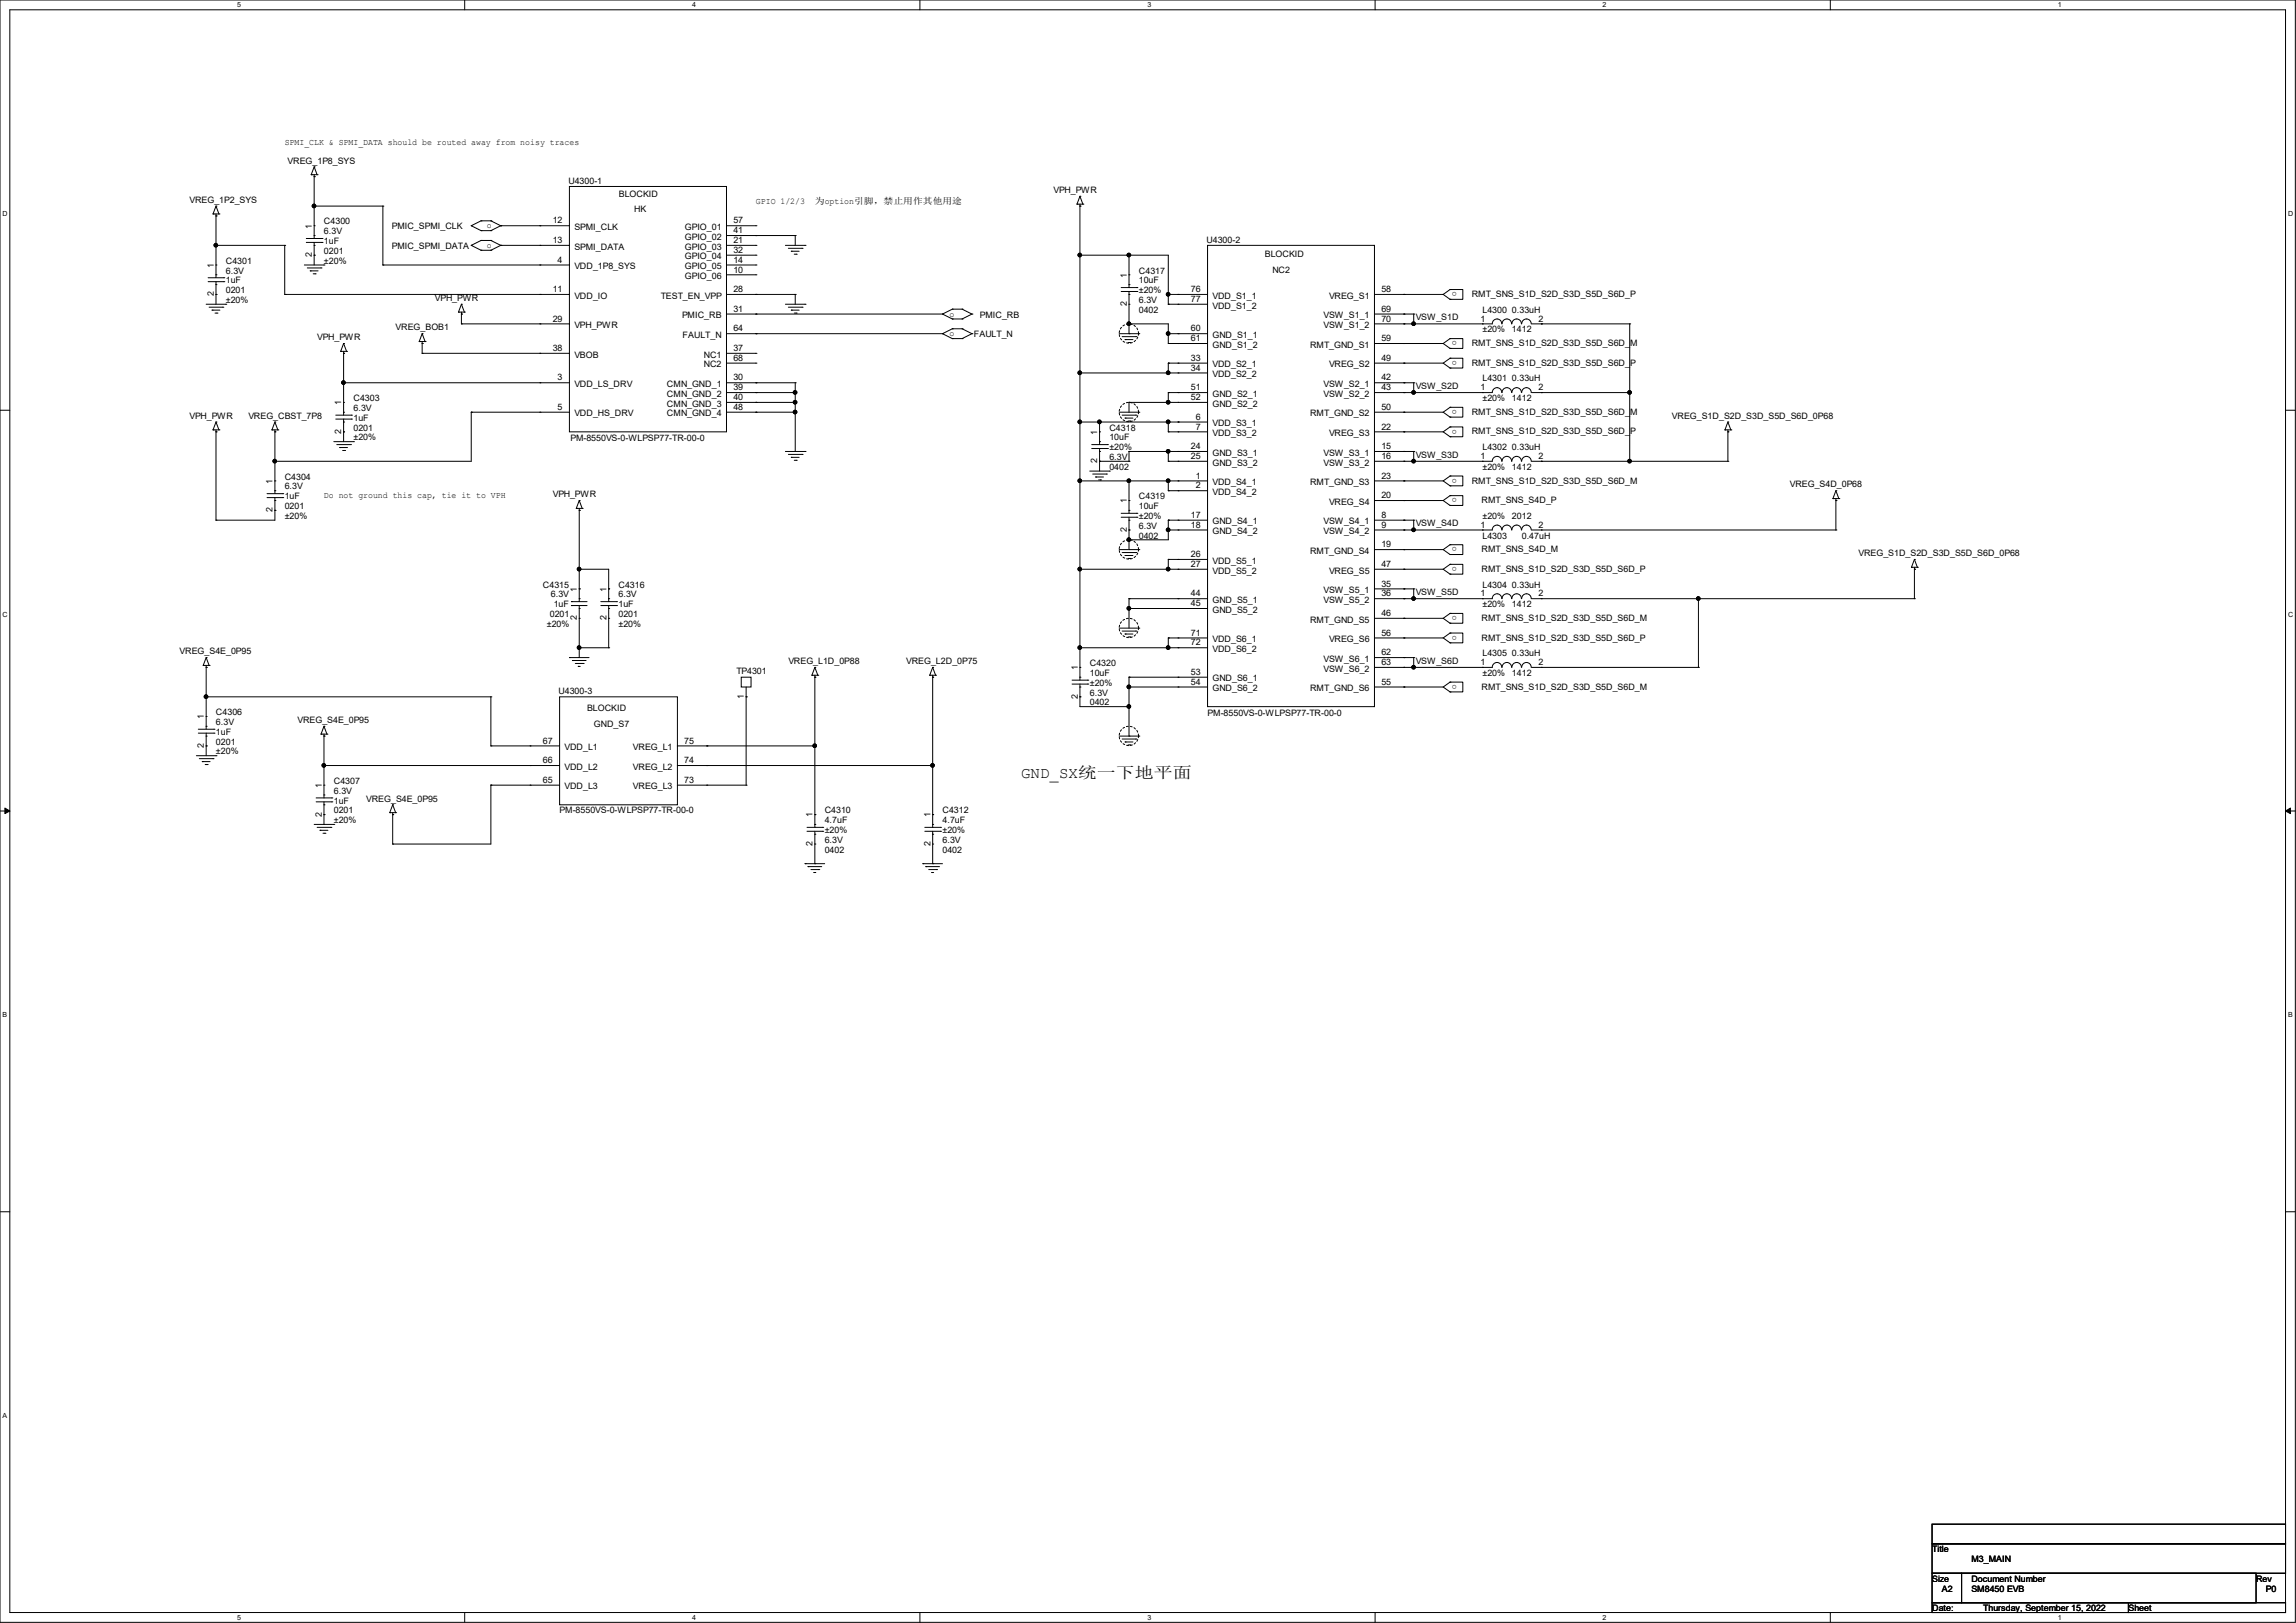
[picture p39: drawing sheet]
<svg xmlns="http://www.w3.org/2000/svg" width="297mm" height="210mm" viewBox="0 0 297 210" stroke-linecap="round" stroke-linejoin="round" font-family="sans-serif">
<defs><g id="words">
<text font-size="2" x="132.1" y="100.6">GND_SX统一下地平面</text>
<g font-size="1.1">
<text x="36.8" y="18.8">SPMI_CLK &amp; SPMI_DATA should be routed away from noisy traces</text>
<text x="37.2" y="21.2">VREG_1P8_SYS</text>
<text x="73.5" y="23.8">U4300-1</text>
<text x="24.5" y="26.2">VREG_1P2_SYS</text>
<text x="40.3" y="29.6" transform="rotate(-90 40.3 29.6)">1</text>
<text x="41.9" y="29">C4300</text>
<text x="50.7" y="29.7">PMIC_SPMI_CLK</text>
<text x="63" y="29.5">o</text>
<text x="71.5" y="28.9">12</text>
<text x="74.3" y="29.8">SPMI_CLK</text>
<text x="80.1" y="25.5">BLOCKID</text>
<text x="82" y="27.4">HK</text>
<text x="88.6" y="29.8">GPIO_01</text>
<text x="94.9" y="28.9">57</text>
<text x="97.8" y="26.4">GPIO 1/2/3</text>
<text x="105.4" y="26.4">为option引脚，禁止用作其他用途</text>
<text x="136.3" y="25">VPH_PWR</text>
<text x="27.6" y="34.7" transform="rotate(-90 27.6 34.7)">1</text>
<text x="29.2" y="34.1">C4301</text>
<text x="29.2" y="35.4">6.3V</text>
<text x="40.3" y="33.3" transform="rotate(-90 40.3 33.3)">2</text>
<text x="41.9" y="31.6">1uF</text>
<text x="41.9" y="32.9">0201</text>
<text x="41.9" y="30.3">6.3V</text>
<text x="41.9" y="34.1">±20%</text>
<text x="50.7" y="32.2">PMIC_SPMI_DATA</text>
<text x="63" y="32.1">o</text>
<text x="71.5" y="31.5">13</text>
<text x="72.1" y="34">4</text>
<text x="74.3" y="32.3">SPMI_DATA</text>
<text x="74.3" y="34.8">VDD_1P8_SYS</text>
<text x="88.6" y="31">GPIO_02</text>
<text x="88.6" y="33.6">GPIO_04</text>
<text x="88.6" y="32.3">GPIO_03</text>
<text x="88.6" y="34.8">GPIO_05</text>
<text x="94.9" y="30.2">41</text>
<text x="94.9" y="32.7">32</text>
<text x="94.9" y="35.3">10</text>
<text x="94.9" y="31.5">21</text>
<text x="94.9" y="34">14</text>
<text x="145.8" y="35.9" transform="rotate(-90 145.8 35.9)">1</text>
<text x="147.3" y="35.4">C4317</text>
<text x="156.1" y="31.5">U4300-2</text>
<text x="163.6" y="33.2">BLOCKID</text>
<text x="164.6" y="35.3">NC2</text>
<text x="27.6" y="38.3" transform="rotate(-90 27.6 38.3)">2</text>
<text x="29.2" y="36.7">1uF</text>
<text x="29.2" y="37.9">0201</text>
<text x="29.2" y="39.2">±20%</text>
<text x="56.3" y="38.9">VPH_PWR</text>
<text x="71.5" y="37.8">11</text>
<text x="71.5" y="41.6">29</text>
<text x="74.3" y="38.7">VDD_IO</text>
<text x="85.5" y="38.7">TEST_EN_VPP</text>
<text x="88.2" y="41.2">PMIC_RB</text>
<text x="88.6" y="36.1">GPIO_06</text>
<text x="94.9" y="37.8">28</text>
<text x="94.9" y="40.3">31</text>
<text x="122.8" y="41">o</text>
<text x="126.7" y="41.1">PMIC_RB</text>
<text x="145.8" y="39.6" transform="rotate(-90 145.8 39.6)">2</text>
<text x="147.3" y="36.7">10uF</text>
<text x="147.3" y="40.5">0402</text>
<text x="147.3" y="39.2">6.3V</text>
<text x="147.3" y="37.9">±20%</text>
<text x="154.1" y="39.1">77</text>
<text x="154.1" y="37.8">76</text>
<text x="156.8" y="39.9">VDD_S1_2</text>
<text x="156.8" y="38.7">VDD_S1_1</text>
<text x="171.2" y="41.2">VSW_S1_1</text>
<text x="171.9" y="38.7">VREG_S1</text>
<text x="178.7" y="41.6">70</text>
<text x="178.7" y="37.8">58</text>
<text x="178.7" y="40.3">69</text>
<text x="183.1" y="41.4">VSW_S1D</text>
<text x="188.5" y="37.8" transform="rotate(-180 188.5 37.8)">o</text>
<text x="190.4" y="38.4">RMT_SNS_S1D_S2D_S3D_S5D_S6D_P</text>
<text x="191.5" y="41.6">1</text>
<text x="191.8" y="40.5">L4300 0.33uH</text>
<text x="199" y="41.6">2</text>
<text x="41" y="44">VPH_PWR</text>
<text x="51.2" y="42.8">VREG_BOB1</text>
<text x="71.5" y="45.4">38</text>
<text x="74.3" y="46.3">VBOB</text>
<text x="74.3" y="42.5">VPH_PWR</text>
<text x="88.3" y="43.7">FAULT_N</text>
<text x="91.1" y="47.5">NC2</text>
<text x="91.1" y="46.3">NC1</text>
<text x="94.9" y="46.7">68</text>
<text x="94.9" y="42.9">64</text>
<text x="94.9" y="45.4">37</text>
<text x="122.8" y="43.5">o</text>
<text x="126" y="43.6">FAULT_N</text>
<text x="154.1" y="44.2">61</text>
<text x="154.1" y="46.7">33</text>
<text x="154.1" y="42.9">60</text>
<text x="154.1" y="48">34</text>
<text x="156.8" y="45">GND_S1_2</text>
<text x="156.8" y="47.5">VDD_S2_1</text>
<text x="156.8" y="43.7">GND_S1_1</text>
<text x="169.5" y="45">RMT_GND_S1</text>
<text x="171.2" y="42.5">VSW_S1_2</text>
<text x="171.9" y="47.5">VREG_S2</text>
<text x="178.7" y="44.2">59</text>
<text x="178.7" y="46.7">49</text>
<text x="188.5" y="44.2" transform="rotate(-180 188.5 44.2)">o</text>
<text x="188.5" y="46.7" transform="rotate(-180 188.5 46.7)">o</text>
<text x="190.4" y="44.8">RMT_SNS_S1D_S2D_S3D_S5D_S6D_M</text>
<text x="190.4" y="47.3">RMT_SNS_S1D_S2D_S3D_S5D_S6D_P</text>
<text x="191.8" y="43">±20%</text>
<text x="195.6" y="43">1412</text>
<text x="44.2" y="52.4" transform="rotate(-90 44.2 52.4)">1</text>
<text x="45.7" y="51.9">C4303</text>
<text x="45.7" y="53.2">6.3V</text>
<text x="72.1" y="53">5</text>
<text x="72.1" y="49.2">3</text>
<text x="74.3" y="53.9">VDD_HS_DRV</text>
<text x="74.3" y="50.1">VDD_LS_DRV</text>
<text x="86.3" y="52.6">CMN_GND_3</text>
<text x="86.3" y="50.1">CMN_GND_1</text>
<text x="86.3" y="51.4">CMN_GND_2</text>
<text x="86.3" y="53.9">CMN_GND_4</text>
<text x="94.9" y="51.8">40</text>
<text x="94.9" y="49.2">30</text>
<text x="94.9" y="50.5">39</text>
<text x="94.9" y="53">48</text>
<text x="154.1" y="50.5">51</text>
<text x="154.1" y="51.8">52</text>
<text x="156.8" y="51.4">GND_S2_1</text>
<text x="156.8" y="48.8">VDD_S2_2</text>
<text x="156.8" y="52.6">GND_S2_2</text>
<text x="169.5" y="53.9">RMT_GND_S2</text>
<text x="171.2" y="51.4">VSW_S2_2</text>
<text x="171.2" y="50.1">VSW_S2_1</text>
<text x="178.7" y="53">50</text>
<text x="178.7" y="50.5">43</text>
<text x="178.7" y="49.2">42</text>
<text x="183.1" y="50.3">VSW_S2D</text>
<text x="188.5" y="53" transform="rotate(-180 188.5 53)">o</text>
<text x="190.4" y="53.7">RMT_SNS_S1D_S2D_S3D_S5D_S6D_M</text>
<text x="191.5" y="50.5">1</text>
<text x="191.8" y="49.4">L4301 0.33uH</text>
<text x="191.8" y="51.9">±20%</text>
<text x="195.6" y="51.9">1412</text>
<text x="199" y="50.5">2</text>
<text x="24.5" y="54.2">VPH_PWR</text>
<text x="32.1" y="54.2">VREG_CBST_7P8</text>
<text x="44.2" y="56.1" transform="rotate(-90 44.2 56.1)">2</text>
<text x="45.7" y="54.4">1uF</text>
<text x="45.7" y="55.7">0201</text>
<text x="45.7" y="57">±20%</text>
<text x="73.8" y="57.1">PM-8550VS-0-WLPSP77-TR-00-0</text>
<text x="141.9" y="59.9" transform="rotate(-90 141.9 59.9)">2</text>
<text x="141.9" y="56.3" transform="rotate(-90 141.9 56.3)">1</text>
<text x="143.5" y="55.7">C4318</text>
<text x="143.5" y="57">10uF</text>
<text x="143.5" y="59.5">6.3V</text>
<text x="143.5" y="58.3">±20%</text>
<text x="154.1" y="59.4">25</text>
<text x="154.1" y="58.1">24</text>
<text x="154.7" y="55.6">7</text>
<text x="154.7" y="54.3">6</text>
<text x="156.8" y="56.4">VDD_S3_2</text>
<text x="156.8" y="55.2">VDD_S3_1</text>
<text x="156.8" y="59">GND_S3_1</text>
<text x="171.2" y="59">VSW_S3_1</text>
<text x="171.9" y="56.4">VREG_S3</text>
<text x="178.7" y="58.1">15</text>
<text x="178.7" y="55.6">22</text>
<text x="178.7" y="59.4">16</text>
<text x="183.1" y="59.2">VSW_S3D</text>
<text x="188.5" y="55.6" transform="rotate(-180 188.5 55.6)">o</text>
<text x="190.4" y="56.2">RMT_SNS_S1D_S2D_S3D_S5D_S6D_P</text>
<text x="191.5" y="59.4">1</text>
<text x="191.8" y="58.3">L4302 0.33uH</text>
<text x="199" y="59.4">2</text>
<text x="216.3" y="54.2">VREG_S1D_S2D_S3D_S5D_S6D_0P68</text>
<text x="35.3" y="62.6" transform="rotate(-90 35.3 62.6)">1</text>
<text x="36.8" y="62.1">C4304</text>
<text x="36.8" y="64.6">1uF</text>
<text x="36.8" y="65.9">0201</text>
<text x="36.8" y="63.3">6.3V</text>
<text x="41.9" y="64.5">Do not ground this cap, tie it to VPH</text>
<text x="71.5" y="64.3">VPH_PWR</text>
<text x="143.5" y="60.8">0402</text>
<text x="145.8" y="65.1" transform="rotate(-90 145.8 65.1)">1</text>
<text x="147.3" y="64.6">C4319</text>
<text x="147.3" y="65.9">10uF</text>
<text x="154.7" y="61.9">1</text>
<text x="154.7" y="63.2">2</text>
<text x="156.8" y="60.2">GND_S3_2</text>
<text x="156.8" y="62.8">VDD_S4_1</text>
<text x="156.8" y="64.1">VDD_S4_2</text>
<text x="169.5" y="62.8">RMT_GND_S3</text>
<text x="171.2" y="60.2">VSW_S3_2</text>
<text x="171.9" y="65.3">VREG_S4</text>
<text x="178.7" y="61.9">23</text>
<text x="178.7" y="64.5">20</text>
<text x="188.5" y="64.5" transform="rotate(-180 188.5 64.5)">o</text>
<text x="188.5" y="61.9" transform="rotate(-180 188.5 61.9)">o</text>
<text x="190.4" y="62.6">RMT_SNS_S1D_S2D_S3D_S5D_S6D_M</text>
<text x="191.6" y="65.1">RMT_SNS_S4D_P</text>
<text x="191.8" y="60.8">±20%</text>
<text x="195.6" y="60.8">1412</text>
<text x="231.5" y="63.1">VREG_S4D_0P68</text>
<text x="35.3" y="66.3" transform="rotate(-90 35.3 66.3)">2</text>
<text x="36.8" y="67.1">±20%</text>
<text x="145.8" y="68.8" transform="rotate(-90 145.8 68.8)">2</text>
<text x="147.3" y="69.7">0402</text>
<text x="147.3" y="68.4">6.3V</text>
<text x="147.3" y="67.1">±20%</text>
<text x="154.1" y="67">17</text>
<text x="154.1" y="68.3">18</text>
<text x="156.8" y="67.9">GND_S4_1</text>
<text x="156.8" y="69.1">GND_S4_2</text>
<text x="169.5" y="71.7">RMT_GND_S4</text>
<text x="171.2" y="67.9">VSW_S4_1</text>
<text x="171.2" y="69.1">VSW_S4_2</text>
<text x="178.7" y="70.8">19</text>
<text x="178.7" y="67">8</text>
<text x="178.7" y="68.3">9</text>
<text x="183.1" y="68.1">VSW_S4D</text>
<text x="188.5" y="70.8" transform="rotate(-180 188.5 70.8)">o</text>
<text x="191.5" y="68.3">1</text>
<text x="191.6" y="71.5">RMT_SNS_S4D_M</text>
<text x="191.8" y="69.7">L4303</text>
<text x="191.8" y="67.1">±20%</text>
<text x="195.6" y="67.1">2012</text>
<text x="196.9" y="69.7">0.47uH</text>
<text x="199" y="68.3">2</text>
<text x="240.4" y="72">VREG_S1D_S2D_S3D_S5D_S6D_0P68</text>
<text x="70.2" y="76">C4315</text>
<text x="71.2" y="77.3">6.3V</text>
<text x="74.6" y="76.6" transform="rotate(-90 74.6 76.6)">1</text>
<text x="78.4" y="76.6" transform="rotate(-90 78.4 76.6)">1</text>
<text x="80" y="76">C4316</text>
<text x="80" y="77.3">6.3V</text>
<text x="154.1" y="73.4">27</text>
<text x="154.1" y="72.1">26</text>
<text x="154.1" y="77.2">44</text>
<text x="156.8" y="74.2">VDD_S5_2</text>
<text x="156.8" y="72.9">VDD_S5_1</text>
<text x="171.2" y="76.8">VSW_S5_1</text>
<text x="171.9" y="74.2">VREG_S5</text>
<text x="178.7" y="77.2">36</text>
<text x="178.7" y="73.4">47</text>
<text x="178.7" y="75.9">35</text>
<text x="183.1" y="77">VSW_S5D</text>
<text x="188.5" y="73.4" transform="rotate(-180 188.5 73.4)">o</text>
<text x="191.5" y="77.2">1</text>
<text x="191.6" y="74">RMT_SNS_S1D_S2D_S3D_S5D_S6D_P</text>
<text x="191.8" y="76">L4304 0.33uH</text>
<text x="199" y="77.2">2</text>
<text x="70.7" y="81.1">±20%</text>
<text x="71.1" y="79.8">0201</text>
<text x="71.6" y="78.6">1uF</text>
<text x="74.6" y="80.3" transform="rotate(-90 74.6 80.3)">2</text>
<text x="78.4" y="80.3" transform="rotate(-90 78.4 80.3)">2</text>
<text x="80" y="78.6">1uF</text>
<text x="80" y="79.8">0201</text>
<text x="80" y="81.1">±20%</text>
<text x="154.1" y="83.5">72</text>
<text x="154.1" y="78.4">45</text>
<text x="154.1" y="82.3">71</text>
<text x="156.8" y="78">GND_S5_1</text>
<text x="156.8" y="79.3">GND_S5_2</text>
<text x="156.8" y="83.1">VDD_S6_1</text>
<text x="169.5" y="80.6">RMT_GND_S5</text>
<text x="171.2" y="78">VSW_S5_2</text>
<text x="171.9" y="83.1">VREG_S6</text>
<text x="178.7" y="79.7">46</text>
<text x="178.7" y="82.3">56</text>
<text x="188.5" y="79.7" transform="rotate(-180 188.5 79.7)">o</text>
<text x="188.5" y="82.3" transform="rotate(-180 188.5 82.3)">o</text>
<text x="191.6" y="80.4">RMT_SNS_S1D_S2D_S3D_S5D_S6D_M</text>
<text x="191.6" y="82.9">RMT_SNS_S1D_S2D_S3D_S5D_S6D_P</text>
<text x="191.8" y="78.6">±20%</text>
<text x="195.6" y="78.6">1412</text>
<text x="23.2" y="84.7">VREG_S4E_0P95</text>
<text x="72.3" y="89.7">U4300-3</text>
<text x="95.3" y="87.2">TP4301</text>
<text x="102" y="85.9">VREG_L1D_0P88</text>
<text x="117.2" y="85.9">VREG_L2D_0P75</text>
<text x="139.4" y="86.7" transform="rotate(-90 139.4 86.7)">1</text>
<text x="141" y="86.2">C4320</text>
<text x="141" y="87.5">10uF</text>
<text x="141" y="88.7">±20%</text>
<text x="154.1" y="88.6">54</text>
<text x="154.1" y="87.3">53</text>
<text x="156.8" y="89.5">GND_S6_2</text>
<text x="156.8" y="84.4">VDD_S6_2</text>
<text x="156.8" y="88.2">GND_S6_1</text>
<text x="169.5" y="89.5">RMT_GND_S6</text>
<text x="171.2" y="85.6">VSW_S6_1</text>
<text x="171.2" y="86.9">VSW_S6_2</text>
<text x="178.7" y="88.6">55</text>
<text x="178.7" y="84.8">62</text>
<text x="178.7" y="86.1">63</text>
<text x="183.1" y="85.9">VSW_S6D</text>
<text x="188.5" y="88.6" transform="rotate(-180 188.5 88.6)">o</text>
<text x="191.5" y="86.1">1</text>
<text x="191.6" y="89.2">RMT_SNS_S1D_S2D_S3D_S5D_S6D_M</text>
<text x="191.8" y="84.9">L4305 0.33uH</text>
<text x="191.8" y="87.5">±20%</text>
<text x="195.6" y="87.5">1412</text>
<text x="199" y="86.1">2</text>
<text x="26.4" y="93.1" transform="rotate(-90 26.4 93.1)">1</text>
<text x="27.9" y="92.5">C4306</text>
<text x="27.9" y="95.1">1uF</text>
<text x="27.9" y="93.8">6.3V</text>
<text x="38.5" y="93.6">VREG_S4E_0P95</text>
<text x="75.9" y="92">BLOCKID</text>
<text x="76.8" y="94.1">GND_S7</text>
<text x="96.2" y="90.4" transform="rotate(-90 96.2 90.4)">1</text>
<text x="139.4" y="90.4" transform="rotate(-90 139.4 90.4)">2</text>
<text x="141" y="91.3">0402</text>
<text x="141" y="90">6.3V</text>
<text x="156.2" y="92.7">PM-8550VS-0-WLPSP77-TR-00-0</text>
<text x="26.4" y="96.8" transform="rotate(-90 26.4 96.8)">2</text>
<text x="27.9" y="96.4">0201</text>
<text x="27.9" y="97.6">±20%</text>
<text x="41.6" y="102" transform="rotate(-90 41.6 102)">1</text>
<text x="43.2" y="101.4">C4307</text>
<text x="70.2" y="98.8">66</text>
<text x="70.2" y="101.3">65</text>
<text x="70.2" y="96.2">67</text>
<text x="73" y="99.6">VDD_L2</text>
<text x="73" y="97.1">VDD_L1</text>
<text x="81.9" y="97.1">VREG_L1</text>
<text x="81.9" y="99.6">VREG_L2</text>
<text x="88.5" y="96.2">75</text>
<text x="88.5" y="98.8">74</text>
<text x="88.5" y="101.3">73</text>
<text x="41.6" y="105.7" transform="rotate(-90 41.6 105.7)">2</text>
<text x="43.2" y="104">1uF</text>
<text x="43.2" y="105.2">0201</text>
<text x="43.2" y="102.7">6.3V</text>
<text x="43.2" y="106.5">±20%</text>
<text x="47.4" y="103.7">VREG_S4E_0P95</text>
<text x="72.4" y="105.2">PM-8550VS-0-WLPSP77-TR-00-0</text>
<text x="73" y="102.2">VDD_L3</text>
<text x="81.9" y="102.2">VREG_L3</text>
<text x="105.1" y="105.8" transform="rotate(-90 105.1 105.8)">1</text>
<text x="106.7" y="105.2">C4310</text>
<text x="106.7" y="106.5">4.7uF</text>
<text x="106.7" y="107.8">±20%</text>
<text x="120.4" y="105.8" transform="rotate(-90 120.4 105.8)">1</text>
<text x="121.9" y="105.2">C4312</text>
<text x="121.9" y="106.5">4.7uF</text>
<text x="121.9" y="107.8">±20%</text>
<text x="105.1" y="109.5" transform="rotate(-90 105.1 109.5)">2</text>
<text x="106.7" y="110.3">0402</text>
<text x="106.7" y="109.1">6.3V</text>
<text x="120.4" y="109.5" transform="rotate(-90 120.4 109.5)">2</text>
<text x="121.9" y="110.3">0402</text>
<text x="121.9" y="109.1">6.3V</text>
<text x="249.9" y="200.9">Title</text>
<text x="255" y="202.1">M3_MAIN</text>
<text x="249.9" y="204.7">Size</text>
<text x="249.9" y="208.5">Date:</text>
<text x="251.2" y="206">A2</text>
<text x="255" y="204.7">Document Number</text>
<text x="255" y="206">SM8450 EVB</text>
<text x="256.5" y="208.5">Thursday, September 15, 2022</text>
<text x="275.3" y="208.5">Sheet</text>
<text x="291.9" y="204.7">Rev</text>
<text x="293.1" y="206">P0</text>
</g>
<g font-size=".9">
<text x="30.7" y=".9">5</text>
<text x="89.5" y=".9">4</text>
<text x="148.4" y=".9">3</text>
<text x="207.3" y=".9">2</text>
<text x="266.2" y=".9">1</text>
<text x=".3" y="28">D</text>
<text x="296" y="28">D</text>
<text x=".3" y="79.8">C</text>
<text x="296" y="79.8">C</text>
<text x=".3" y="131.7">B</text>
<text x="296" y="131.7">B</text>
<text x=".3" y="183.5">A</text>
<text x="30.7" y="209.6">5</text>
<text x="89.5" y="209.6">4</text>
<text x="148.4" y="209.6">3</text>
<text x="207.3" y="209.6">2</text>
<text x="266.2" y="209.6">1</text>
</g>
</g></defs>
<path d="M0 0h296.9v209.9h-296.9zM1.3 1.3h294.4v207.4h-294.4z" fill="none" stroke="#000" stroke-width=".13"/>
<g fill="#fff">
<path d="M30.7 .1h.5v1h-.5z"/>
<path d="M30.7 208.8h.5v1h-.5z"/>
</g>
<path d="M60.1 0v1.3M60.1 208.7v1.2" fill="none" stroke="#000" stroke-width=".13"/>
<g fill="#fff">
<path d="M89.5 .1h.5v1h-.5z"/>
<path d="M89.5 208.8h.5v1h-.5z"/>
</g>
<path d="M119 0v1.3M119 208.7v1.2" fill="none" stroke="#000" stroke-width=".13"/>
<g fill="#fff">
<path d="M148.4 .1h.5v1h-.5z"/>
<path d="M148.4 208.8h.5v1h-.5z"/>
</g>
<path d="M177.9 0v1.3M177.9 208.7v1.2" fill="none" stroke="#000" stroke-width=".13"/>
<g fill="#fff">
<path d="M207.3 .1h.5v1h-.5z"/>
<path d="M207.3 208.8h.5v1h-.5z"/>
</g>
<path d="M236.8 0v1.3M236.8 208.7v1.2" fill="none" stroke="#000" stroke-width=".13"/>
<g fill="#fff">
<path d="M266.2 .1h.5v1h-.5z"/>
<path d="M266.2 208.8h.5v1h-.5z"/>
<path d="M.3 27.2h.7v1h-.7z"/>
<path d="M296 27.2h.6v1h-.6z"/>
<path d="M.3 79h.7v1h-.7z"/>
<path d="M296 79h.6v1h-.6z"/>
</g>
<path d="M0 53.1h1.3M295.7 53.1h1.2" fill="none" stroke="#000" stroke-width=".13"/>
<g fill="#fff">
<path d="M.3 130.9h.6v1h-.6z"/>
<path d="M296 130.9h.6v1h-.6z"/>
</g>
<path d="M0 104.9h1.3M295.7 104.9h1.2" fill="none" stroke="#000" stroke-width=".13"/>
<path d="M.6 104.6l.7 .3-.7 .4zM295.7 104.9l.6-.3v.7z" fill="#000" stroke="#000" stroke-width=".13"/>
<path d="M.3 182.7h.6v1h-.6z" fill="#fff"/>
<g fill="none" stroke="#000" stroke-width=".13">
<path d="M26.7 39.4h2.5M26.9 35.9h2.1M26.9 36.4h2.1M27.1 39.8h1.7M27.6 27.7h.1M27.6 27.7h.7M27.9 27.9h.1M27.9 26.7h.1M27.9 35.6h.1M27.9 36.8h.1M27.9 34.3h.1M27.9 38.1h.1"/>
<path d="M27.9 31.7h.1M27.9 27.7v8.2M27.9 36.4v3M27.9 26.7l.4 1M27.9 26.7l-.3 1M27.9 31.7h8.9M28.3 27.7h.1M28.8 39.8h.1M29 35.9h.1M29 36.4h.1M29.2 39.4h.1M36.8 31.7h.1"/>
<path d="M36.8 38.1h.1M36.8 38.1h36.9M36.8 31.7v6.4M39.4 34.3h2.5M39.6 30.9h2.1M39.6 31.4h2.1M39.8 34.7h1.7M40.1 35.1h.1M40.1 35.1h1M40.3 22.6h.1M40.3 22.6h.7M40.5 35.4h.3"/>
<path d="M40.6 22.9h.1M40.6 21.6h.1M40.6 30.5h.1M40.6 31.7h.1M40.6 29.2h.1M40.6 33h.1M40.6 26.7h.1M40.6 22.6v8.3M40.6 31.4v2.9M40.6 21.6l.4 1M40.6 21.6l-.3 1M40.6 26.7h8.9"/>
<path d="M40.8 35.4h.1M41 22.6h.1M41.5 34.7h.1M41.7 30.9h.1M41.7 31.4h.1M41.9 34.3h.1M49.5 26.7h.1M49.5 34.3h.1M49.5 34.3h24.2M49.5 26.7v7.6M59.7 39.4h.1M59.7 39.4l.4 1"/>
<path d="M59.7 39.4l-.4 1M61 29.2h.1M61 31.7h.1M61 29.2l1.2 .6M61 31.7l1.2 .7M62.2 28.6h.1M62.2 29.8h.1M62.2 31.1h.1M62.2 32.4h.1M62.2 28.6h1.3M62.2 28.6l-1.2 .6M62.2 29.8h1.3"/>
<path d="M62.2 31.1h1.3M62.2 31.1l-1.2 .6M62.2 32.4h1.3M63.5 28.6h.1M63.5 29.8h.1M63.5 31.1h.1M63.5 32.4h.1M63.5 28.6l1.3 .6M63.5 31.1l1.3 .6M64.8 29.2h.1M64.8 31.7h.1M64.8 31.7h8.9"/>
<path d="M64.8 29.2l-1.3 .6M64.8 31.7l-1.3 .7M64.8 29.2h8.9M69.8 31.7h.1M69.8 34.3h.1M69.8 29.2h.1M69.8 38.1h.1M73.7 24.1h20.3v31.8h-20.3zM94 34.3h3.8M94 31.7h3.8M94 38.1h8.9M94 30.5h8.9"/>
<path d="M94 33h3.8M94 35.6h3.8M94 29.2h3.8M97.8 30.5h.1M97.8 33h.1M97.8 35.6h.1M97.8 29.2h.1M97.8 31.7h.1M97.8 34.3h.1M97.8 38.1h.1M101.6 39.4h2.5M101.6 31.7h2.5"/>
<path d="M102 39.8h1.8M102 32.1h1.8M102.4 32.5h.1M102.4 32.5h1M102.7 32.9h.3M102.9 38.1h.1M102.9 30.5h.1M102.9 30.5v1.2M102.9 38.1v1.3M103 32.9h.1M103.8 39.8h.1M103.8 32.1h.1"/>
<path d="M104.1 39.4h.1M104.1 31.7h.1M139.3 26.4h.1M139.3 26.4h.8M139.7 26.7h.1M139.7 25.4h.1M139.7 33h.1M139.7 26.4v61.6M139.7 25.4l.4 1M139.7 25.4l-.4 1M139.7 33h11.4v6.4M140.1 26.4h.1"/>
<path d="M145 37.2h2.1M145 37.7h2.1M146 36.8h.1M146 38.1h.1M146 35.6h.1M146 39.4h.1M146 33h.1M146 33v4.2M146 37.7v5.5M147.1 37.2h.1M147.1 37.7h.1M151.1 38.1h.1"/>
<path d="M151.1 39.4h.1M151.1 39.4h5.1M151.1 38.1h5.1M152.4 39.4h.1M152.4 38.1h.1M156.2 31.7h21.6v59.7h-21.6zM177.8 38.1h8.9M181.6 38.1h.1M186.7 38.1l.9 .6M187.6 38.7h.1M187.6 37.5h.1M187.6 37.5h1.6v1.2h-1.6"/>
<path d="M187.6 37.5l-.9 .6M27.4 40.1h.1M27.4 40.1h1M27.6 55.6h.1M27.6 55.6h.7M27.8 40.5h.3M27.9 55.9h.1M27.9 54.6h.1M27.9 55.6v11.7M27.9 54.6l.4 1M27.9 54.6l-.3 1M28.1 40.5h.1"/>
<path d="M28.3 55.6h.1M35.2 55.6h.1M35.2 55.6h.7M35.6 55.9h.1M35.6 54.6h.1M35.6 59.7h.1M35.6 55.6v8.3M35.6 54.6l.3 1M35.6 54.6l-.4 1M35.9 55.6h.1M43.2 57.1h2.5M43.4 53.7h2.1"/>
<path d="M43.4 54.2h2.1M43.6 57.5h1.7M43.9 57.9h.1M43.9 57.9h1.1M44.1 45.5h.1M44.1 45.5h.7M44.3 58.3h.3M44.4 45.7h.1M44.4 44.4h.1M44.4 53.3h.1M44.4 54.6h.1M44.4 52.1h.1"/>
<path d="M44.4 55.9h.1M44.4 49.5h.1M44.4 45.5v8.2M44.4 54.2v2.9M44.4 44.4l.4 1.1M44.4 44.4l-.3 1.1M44.4 49.5h29.3M44.6 58.3h.1M44.8 45.5h.1M45.3 57.5h.1M45.5 53.7h.1M45.5 54.2h.1"/>
<path d="M45.7 57.1h.1M54.2 44.2h.1M54.2 44.2h.8M54.6 44.4h.1M54.6 43.2h.1M54.6 45.7h.1M54.6 44.2v1.5M54.6 43.2l.4 1M54.6 43.2l-.4 1M54.6 45.7h19.1M55 44.2h.1M59.3 40.4h.1"/>
<path d="M59.3 40.4h.8M59.7 40.6h.1M59.7 41.9h.1M59.7 40.4v1.5M59.7 41.9h14M60.1 40.4h.1M61 53.3h.1M61 53.3h12.7M61 53.3v6.4h-25.4M69.8 45.7h.1M69.8 53.3h.1M69.8 49.5h.1"/>
<path d="M69.8 41.9h.1M94 43.2h27.9M94 53.3h8.9M94 50.8h8.9M94 47h3.8M94 52.1h8.9M94 40.6h27.9M94 49.5h8.9M94 45.7h3.8M97.8 52.1h.1M97.8 47h.1M97.8 49.5h.1"/>
<path d="M97.8 40.6h.1M97.8 43.2h.1M97.8 45.7h.1M97.8 50.8h.1M97.8 53.3h.1M101.6 58.4h2.5M102 58.8h1.8M102.4 40.1h.1M102.4 59.2h.1M102.4 40.1h1M102.4 59.2h1M102.7 40.5h.3"/>
<path d="M102.7 59.6h.3M102.9 49.5h.1M102.9 50.8h.1M102.9 52.1h.1M102.9 53.3h.1M102.9 49.5v8.9M103 40.5h.1M103 59.6h.1M103.8 58.8h.1M104.1 58.4h.1M121.9 40.6h.1M121.9 43.2h.1"/>
<path d="M121.9 40.6l1.3 .7M121.9 43.2l1.3 .6M123.2 40h.1M123.2 41.3h.1M123.2 42.5h.1M123.2 43.8h.1M123.2 40l-1.3 .6M123.2 40h1.3M123.2 41.3h1.3M123.2 42.5l-1.3 .7M123.2 42.5h1.3M123.2 43.8h1.3"/>
<path d="M124.5 40h.1M124.5 41.3h.1M124.5 42.5h.1M124.5 43.8h.1M124.5 40l1.2 .6M124.5 42.5l1.2 .7M125.7 40.6h.1M125.7 43.2h.1M125.7 40.6l-1.2 .7M125.7 43.2l-1.2 .6M139.7 48.3h.1M139.7 54.6h.1"/>
<path d="M139.7 48.3h16.5M139.7 54.6h16.5M141.2 57.5h2.1M141.2 58h2.1M142.2 57.1h.1M142.2 58.4h.1M142.2 55.9h.1M142.2 59.7h.1M142.2 54.6h.1M142.2 59.7h3.8M142.2 54.6v2.9M142.2 58v3"/>
<path d="M143.3 57.5h.1M143.3 58h.1M144.8 43.2h2.5M144.8 53.3h2.5M145.2 43.6h1.7M145.2 53.7h1.7M145.5 43.9h.1M145.5 54.1h.1M145.5 43.9h1.1M145.5 54.1h1.1M145.9 44.3h.3M145.9 54.5h.3"/>
<path d="M146 41.9h.1M146 43.2h.1M146 52.1h.1M146 58.4h.1M146 59.7h.1M146 58.4h10.2M146 41.9h5.1v2.5M146 52.1h10.2M146 52.1v1.2M146 58.4v1.3M146.2 44.3h.1M146.2 54.5h.1"/>
<path d="M146.9 43.6h.1M146.9 53.7h.1M147.3 43.2h.1M147.3 53.3h.1M151.1 43.2h.1M151.1 44.4h.1M151.1 47h.1M151.1 48.3h.1M151.1 50.8h.1M151.1 52.1h.1M151.1 54.6h.1M151.1 55.9h.1"/>
<path d="M151.1 58.4h.1M151.1 59.7h.1M151.1 43.2h5.1M151.1 59.7h5.1M151.1 44.4h5.1M151.1 50.8h5.1M151.1 47h5.1M151.1 55.9h5.1M151.1 47v1.3M151.1 50.8v1.3M151.1 54.6v1.3M151.1 58.4v1.3"/>
<path d="M152.4 44.4h.1M152.4 50.8h.1M152.4 59.7h.1M152.4 47h.1M152.4 55.9h.1M152.4 43.2h.1M152.4 48.3h.1M152.4 52.1h.1M152.4 54.6h.1M152.4 58.4h.1M177.8 58.4h5.1M177.8 53.3h8.9"/>
<path d="M177.8 44.4h8.9M177.8 47h8.9M177.8 55.9h8.9M177.8 40.6h5.1M177.8 49.5h5.1M181.6 41.9h.1M181.6 53.3h.1M181.6 50.8h.1M181.6 58.4h.1M181.6 40.6h.1M181.6 44.4h.1M181.6 47h.1"/>
<path d="M181.6 49.5h.1M181.6 55.9h.1M181.6 59.7h.1M182.9 40.6h.1M182.9 41.9h.1M182.9 49.5h.1M182.9 50.8h.1M182.9 58.4h.1M182.9 59.7h.1M182.9 40.6v1.3M182.9 49.5v1.3M182.9 58.4v1.3"/>
<path d="M186.7 44.4l.9 .7M186.7 47l.9 .6M186.7 53.3l.9 .7M186.7 55.9l.9 .6M187.6 45.1h.1M187.6 43.8h.1M187.6 43.8h1.6v1.3h-1.6M187.6 47.6h.1M187.6 46.4h.1M187.6 46.4h1.6v1.2h-1.6M187.6 54h.1M187.6 52.7h.1"/>
<path d="M187.6 52.7h1.6v1.3h-1.6M187.6 56.5h.1M187.6 55.2h.1M187.6 55.2h1.6v1.3h-1.6M187.6 43.8l-.9 .6M187.6 46.4l-.9 .6M187.6 52.7l-.9 .6M187.6 55.2l-.9 .7M191.8 59.7h.1M191.8 50.8h.1M191.8 41.9h.1M194.3 59.7a.61 .61 0 0 0-.6-.6 .61 .61 0 0 0-.7 .6h-15.2"/>
<path d="M194.3 50.8a.61 .61 0 0 0-.6-.6 .61 .61 0 0 0-.7 .6h-15.2M194.3 41.9a.61 .61 0 0 0-.6-.6 .61 .61 0 0 0-.7 .6h-15.2M195.5 59.7a.61 .61 0 0 0-.6-.6 .61 .61 0 0 0-.6 .6M195.5 50.8a.61 .61 0 0 0-.6-.6 .61 .61 0 0 0-.6 .6M195.5 41.9a.61 .61 0 0 0-.6-.6 .61 .61 0 0 0-.6 .6M196.8 59.7a.61 .61 0 0 0-.6-.6 .61 .61 0 0 0-.6 .6M196.8 50.8a.61 .61 0 0 0-.6-.6 .61 .61 0 0 0-.6 .6M196.8 41.9a.61 .61 0 0 0-.6-.6 .61 .61 0 0 0-.6 .6M198.1 59.7a.61 .61 0 0 0-.6-.6 .61 .61 0 0 0-.7 .6M198.1 50.8a.61 .61 0 0 0-.6-.6 .61 .61 0 0 0-.7 .6M198.1 41.9a.61 .61 0 0 0-.6-.6 .61 .61 0 0 0-.7 .6M198.1 59.7h25.4"/>
<path d="M198.1 50.8h12.7M198.1 41.9h12.7M199.4 59.7h.1M199.4 50.8h.1M199.4 41.9h.1M210.8 41.9h.1M210.8 50.8h.1M210.8 41.9v17.8M223.1 55.6h.1M223.1 55.6h.8M223.5 55.9h.1M223.5 54.6h.1"/>
<path d="M223.5 59.7h.1M223.5 55.6v4.1M223.5 54.6l.4 1M223.5 54.6l-.4 1M223.9 55.6h.1M27.9 67.3h.1M34.5 63.9h2.1M34.5 64.4h2.1M35.6 63.5h.1M35.6 64.8h.1M35.6 62.2h.1M35.6 66h.1"/>
<path d="M35.6 64.4v2.9h-7.7M36.6 63.9h.1M36.6 64.4h.1M73.9 77.9h.1M73.9 78.4h.1M73.9 77.9h2M73.9 78.4h2M74.5 65.8h.1M74.5 65.8h.8M74.9 66h.1M74.9 64.8h.1M74.9 77.5h.1"/>
<path d="M74.9 78.7h.1M74.9 76.2h.1M74.9 73.7h.1M74.9 65.8v12.1M74.9 78.4v6.7M74.9 64.8l.4 1M74.9 64.8l-.4 1M74.9 73.7h3.8v4.2M75.3 65.8h.1M77.7 77.9h2.1M77.7 78.4h2.1M78.7 77.5h.1"/>
<path d="M78.7 78.7h.1M78.7 76.2h.1M78.7 78.4v5.4M79.8 77.9h.1M79.8 78.4h.1M139.7 62.2h.1M139.7 73.7h.1M139.7 62.2h16.5M139.7 73.7h16.5M141 61h2.5M141.4 61.3h1.7M141.7 61.7h.1"/>
<path d="M141.7 61.7h1M142.1 62.1h.3M142.4 62.1h.1M143.1 61.3h.1M143.5 61h.1M144.8 71.1h2.5M145 66.4h2.1M145 66.9h2.1M145.2 71.5h1.7M145.5 71.9h.1M145.5 71.9h1.1M145.9 72.3h.3"/>
<path d="M146 66h.1M146 67.3h.1M146 64.8h.1M146 68.6h.1M146 62.2h.1M146 69.8h.1M146 77.5h.1M146 78.7h.1M146 77.5h10.2M146 78.7h10.2M146 62.2v4.2M146 66.9v4.2"/>
<path d="M146 77.5v3.8M146.2 72.3h.1M146.9 71.5h.1M147.1 66.4h.1M147.1 66.9h.1M147.3 71.1h.1M151.1 62.2h.1M151.1 63.5h.1M151.1 67.3h.1M151.1 68.6h.1M151.1 72.4h.1M151.1 73.7h.1"/>
<path d="M151.1 67.3h5.1M151.1 63.5h5.1M151.1 68.6h5.1M151.1 72.4h5.1M151.1 62.2v1.3M151.1 67.3v2.5h-5.1M151.1 72.4v1.3M152.4 67.3h.1M152.4 62.2h.1M152.4 73.7h.1M152.4 63.5h.1M152.4 68.6h.1"/>
<path d="M152.4 72.4h.1M152.4 77.5h.1M152.4 78.7h.1M177.8 71.1h8.9M177.8 67.3h5.1M177.8 62.2h8.9M177.8 73.7h8.9M177.8 64.8h8.9M177.8 76.2h5.1M181.6 62.2h.1M181.6 71.1h.1M181.6 67.3h.1"/>
<path d="M181.6 77.5h.1M181.6 64.8h.1M181.6 68.6h.1M181.6 73.7h.1M181.6 76.2h.1M182.9 67.3h.1M182.9 68.6h.1M182.9 76.2h.1M182.9 77.5h.1M182.9 67.3v1.3M182.9 76.2v1.3M186.7 64.8l.9 .6"/>
<path d="M186.7 71.1l.9 .7M186.7 73.7l.9 .6M186.7 62.2l.9 .7M187.6 65.4h.1M187.6 64.1h.1M187.6 64.1h1.6v1.3h-1.6M187.6 71.8h.1M187.6 70.5h.1M187.6 70.5h1.6v1.3h-1.6M187.6 74.3h.1M187.6 73h.1M187.6 73h1.6v1.3h-1.6"/>
<path d="M187.6 79.4h.1M187.6 79.4h1.6v1.2h-1.6M187.6 62.9h.1M187.6 61.6h.1M187.6 61.6h1.6v1.3h-1.6M187.6 64.1l-.9 .7M187.6 70.5l-.9 .6M187.6 73l-.9 .7M187.6 79.4l-.9 .6M187.6 61.6l-.9 .6M191.8 77.5h.1M191.8 68.6h.1"/>
<path d="M194.3 77.5a.61 .61 0 0 0-.6-.7 .61 .61 0 0 0-.7 .7h-15.2M194.3 68.6a.61 .61 0 0 0-.6-.7 .61 .61 0 0 0-.7 .7h-15.2M195.5 77.5a.61 .61 0 0 0-.6-.7 .61 .61 0 0 0-.6 .7M195.5 68.6a.61 .61 0 0 0-.6-.7 .61 .61 0 0 0-.6 .7M196.8 77.5a.61 .61 0 0 0-.6-.7 .61 .61 0 0 0-.6 .7M196.8 68.6a.61 .61 0 0 0-.6-.7 .61 .61 0 0 0-.6 .7M198.1 77.5a.61 .61 0 0 0-.6-.7 .61 .61 0 0 0-.7 .7M198.1 68.6a.61 .61 0 0 0-.6-.7 .61 .61 0 0 0-.7 .7M198.1 77.5h49.5M198.1 68.6h39.4M199.4 77.5h.1M199.4 68.6h.1"/>
<path d="M219.7 77.5h.1M219.7 77.5v8.9M237.1 64.5h.1M237.1 64.5h.8M237.5 64.8h.1M237.5 63.5h.1M237.5 68.6h.1M237.5 64.5v4.1M237.5 63.5l.4 1M237.5 63.5l-.4 1M237.9 64.5h.1M247.3 73.4h.1"/>
<path d="M247.3 73.4h.7M247.6 73.7h.1M247.6 72.4h.1M247.6 77.5h.1M247.6 73.4v4.1M247.6 72.4l.4 1M247.6 72.4l-.3 1M248 73.4h.1M25.4 97.8h2.5M25.7 94.4h2M25.7 94.9h2M25.8 98.2h1.8"/>
<path d="M26.2 98.6h.1M26.2 98.6h1M26.3 86.1h.1M26.3 86.1h.8M26.5 98.9h.3M26.7 86.4h.1M26.7 85.1h.1M26.7 94h.1M26.7 95.2h.1M26.7 92.7h.1M26.7 96.5h.1M26.7 90.2h.1"/>
<path d="M26.7 86.1v8.3M26.7 94.9v2.9M26.7 85.1l.4 1M26.7 85.1l-.4 1M26.7 90.2h36.8M26.8 98.9h.1M27.1 86.1h.1M27.6 98.2h.1M27.7 94.4h.1M27.7 94.9h.1M27.9 97.8h.1M41.5 95h.1"/>
<path d="M41.5 95h.8M41.9 95.2h.1M41.9 94h.1M41.9 99.1h.1M41.9 95v8.3M41.9 94l.4 1M41.9 94l-.4 1M41.9 99.1h30.5M42.3 95h.1M63.5 90.2h.1M63.5 96.5h.1M63.5 96.5h8.9"/>
<path d="M63.5 90.2v6.3M68.6 99.1h.1M68.6 96.5h.1M72.4 90.2h15.2v13.9h-15.2zM73.7 85.1h.1M73.7 85.1h2.5M74 85.5h.1M74 85.5h1.8M74.4 85.9h1M74.8 86.2h.1M74.8 86.2h.3M74.9 80h.1"/>
<path d="M74.9 83.8h.1M74.9 83.8h3.8M75.4 85.9h.1M78.7 80h.1M78.7 83.8h.1M87.6 99.1h33M87.6 96.5h17.8M91.4 96.5h.1M91.4 99.1h.1M95.9 87.6h1.3v1.3h-1.3zM96.5 90.2h.1M96.5 88.9v12.7"/>
<path d="M105 87.4h.1M105 87.4h.8M105.4 87.6h.1M105.4 86.4h.1M105.4 87.4v19.7M105.4 86.4l.4 1M105.4 86.4l-.4 1M105.8 87.4h.1M120.3 87.4h.1M120.3 87.4h.7M120.6 87.6h.1M120.6 86.4h.1"/>
<path d="M120.6 87.4v19.7M120.6 86.4l.4 1M120.6 86.4l-.3 1M121 87.4h.1M138.7 88h2M138.7 88.5h2M139.7 87.6h.1M139.7 88.9h.1M139.7 86.4h.1M139.7 90.2h.1M139.7 83.8h.1M139.7 88.5v2.9h6.3"/>
<path d="M139.7 83.8h16.5M140.7 88h.1M140.7 88.5h.1M144.8 81.3h2.5M144.8 95.2h2.5M145.2 81.7h1.7M145.2 95.6h1.7M145.5 82h.1M145.5 96h.1M145.5 82h1.1M145.5 96h1.1M145.9 82.4h.3"/>
<path d="M145.9 96.4h.3M146 87.6h.1M146 91.4h.1M146 88.9h.1M146 95.2h.1M146 88.9h10.2M146 87.6h10.2M146 87.6v7.6M146.2 82.4h.1M146.2 96.4h.1M146.9 81.7h.1M146.9 95.6h.1"/>
<path d="M147.3 81.3h.1M147.3 95.2h.1M151.1 82.5h.1M151.1 83.8h.1M151.1 82.5h5.1M151.1 82.5v1.3M152.4 88.9h.1M152.4 83.8h.1M152.4 82.5h.1M152.4 87.6h.1M177.8 85.1h5.1M177.8 80h8.9"/>
<path d="M177.8 88.9h8.9M177.8 82.5h8.9M181.6 80h.1M181.6 88.9h.1M181.6 82.5h.1M181.6 85.1h.1M181.6 86.4h.1M182.9 85.1h.1M182.9 86.4h.1M182.9 85.1v1.3M186.7 80l.9 .6M186.7 82.5l.9 .7"/>
<path d="M186.7 88.9l.9 .6M187.6 80.6h.1M187.6 83.2h.1M187.6 81.9h.1M187.6 81.9h1.6v1.3h-1.6M187.6 89.5h.1M187.6 88.3h.1M187.6 88.3h1.6v1.2h-1.6M187.6 81.9l-.9 .6M187.6 88.3l-.9 .6M191.8 86.4h.1M194.3 86.4a.61 .61 0 0 0-.6-.7 .61 .61 0 0 0-.7 .7h-15.2"/>
<path d="M195.5 86.4a.61 .61 0 0 0-.6-.7 .61 .61 0 0 0-.6 .7M196.8 86.4a.61 .61 0 0 0-.6-.7 .61 .61 0 0 0-.6 .7M198.1 86.4a.61 .61 0 0 0-.6-.7 .61 .61 0 0 0-.7 .7M198.1 86.4h21.6M199.4 86.4h.1M219.7 86.4h.1M40.6 106.7h2.6M40.9 103.3h2M40.9 103.8h2M41 107.1h1.8M41.4 107.4h.1M41.4 107.4h1"/>
<path d="M41.8 107.8h.2M41.9 102.9h.1M41.9 104.1h.1M41.9 101.6h.1M41.9 105.4h.1M41.9 103.8v2.9M42 107.8h.1M42.8 107.1h.1M42.9 103.3h.1M42.9 103.8h.1M43.2 106.7h.1M50.4 105.2h.1"/>
<path d="M50.4 105.2h.8M50.8 105.4h.1M50.8 104.1h.1M50.8 109.2h.1M50.8 105.2v4M50.8 104.1l.4 1.1M50.8 104.1l-.4 1.1M51.2 105.2h.1M63.5 101.6h.1M63.5 101.6h8.9M63.5 101.6v7.6h-12.7M68.6 101.6h.1"/>
<path d="M87.6 101.6h8.9M91.4 101.6h.1M96.5 101.6h.1M104.1 111.8h.1M104.1 111.8h2.6M104.4 107.1h2M104.4 107.6h2M104.5 112.1h.1M104.5 112.1h1.8M104.9 112.5h1M105.3 112.9h.1M105.3 112.9h.2"/>
<path d="M105.4 106.7h.1M105.4 107.9h.1M105.4 105.4h.1M105.4 109.2h.1M105.4 111.8h.1M105.4 107.6v4.2M105.9 112.5h.1M106.4 107.1h.1M106.4 107.6h.1M119.4 111.8h.1M119.4 111.8h2.5M119.6 107.1h2.1"/>
<path d="M119.6 107.6h2.1M119.8 112.1h.1M119.8 112.1h1.7M120.1 112.5h1.1M120.5 112.9h.1M120.5 112.9h.3M120.6 106.7h.1M120.6 107.9h.1M120.6 105.4h.1M120.6 109.2h.1M120.6 111.8h.1M120.6 107.6v4.2"/>
<path d="M121.2 112.5h.1M121.7 107.1h.1M121.7 107.6h.1M0 156.8h1.3M295.7 156.8h1.2M249.9 197.2h45.8v2.6h-45.8zM249.9 199.8h45.8v3.8h-45.8zM249.9 203.6h3.8v3.8h-3.8zM249.9 207.4h25.4v1.3h-25.4zM253.7 203.6h38.1v3.8h-38.1zM275.3 207.4h20.4v1.3h-20.4z"/>
</g>
<g fill="none" stroke="#000" stroke-width=".13" stroke-dasharray=".3">
<circle cx="146" cy="43.2" r="1.25"/>
<circle cx="146" cy="53.3" r="1.25"/>
<circle cx="146" cy="71.1" r="1.25"/>
<circle cx="146" cy="81.3" r="1.25"/>
<circle cx="146" cy="95.2" r="1.25"/>
</g>
<g fill="#000" stroke="#000" stroke-width=".13">
<circle cx="27.9" cy="31.7" r=".23"/>
<circle cx="40.6" cy="26.6" r=".23"/>
<circle cx="139.7" cy="33" r=".23"/>
<circle cx="146" cy="33" r=".23"/>
<circle cx="151.1" cy="38.1" r=".23"/>
<circle cx="35.5" cy="59.7" r=".23"/>
<circle cx="44.4" cy="49.5" r=".23"/>
<circle cx="102.8" cy="52" r=".23"/>
<circle cx="102.8" cy="50.8" r=".23"/>
<circle cx="102.8" cy="53.3" r=".23"/>
<circle cx="139.7" cy="54.6" r=".23"/>
<circle cx="139.7" cy="48.2" r=".23"/>
<circle cx="142.2" cy="54.6" r=".23"/>
<circle cx="146" cy="41.9" r=".23"/>
<circle cx="151.1" cy="52" r=".23"/>
<circle cx="151.1" cy="54.6" r=".23"/>
<circle cx="151.1" cy="43.2" r=".23"/>
<circle cx="151.1" cy="58.4" r=".23"/>
<circle cx="151.1" cy="48.2" r=".23"/>
<circle cx="182.9" cy="50.8" r=".23"/>
<circle cx="182.9" cy="41.9" r=".23"/>
<circle cx="182.9" cy="59.7" r=".23"/>
<circle cx="210.8" cy="50.8" r=".23"/>
<circle cx="210.8" cy="59.7" r=".23"/>
<circle cx="74.9" cy="73.6" r=".23"/>
<circle cx="139.7" cy="62.2" r=".23"/>
<circle cx="139.7" cy="73.6" r=".23"/>
<circle cx="146" cy="78.7" r=".23"/>
<circle cx="146" cy="62.2" r=".23"/>
<circle cx="146" cy="69.8" r=".23"/>
<circle cx="151.1" cy="73.6" r=".23"/>
<circle cx="151.1" cy="68.6" r=".23"/>
<circle cx="151.1" cy="62.2" r=".23"/>
<circle cx="182.9" cy="77.4" r=".23"/>
<circle cx="182.9" cy="68.6" r=".23"/>
<circle cx="219.7" cy="77.4" r=".23"/>
<circle cx="26.6" cy="90.1" r=".23"/>
<circle cx="41.9" cy="99" r=".23"/>
<circle cx="74.9" cy="83.8" r=".23"/>
<circle cx="105.4" cy="96.5" r=".23"/>
<circle cx="120.6" cy="99" r=".23"/>
<circle cx="139.7" cy="83.8" r=".23"/>
<circle cx="146" cy="88.9" r=".23"/>
<circle cx="146" cy="91.4" r=".23"/>
<circle cx="151.1" cy="83.8" r=".23"/>
<circle cx="182.9" cy="86.3" r=".23"/>
</g>
<use href="#words"/>
</svg>
